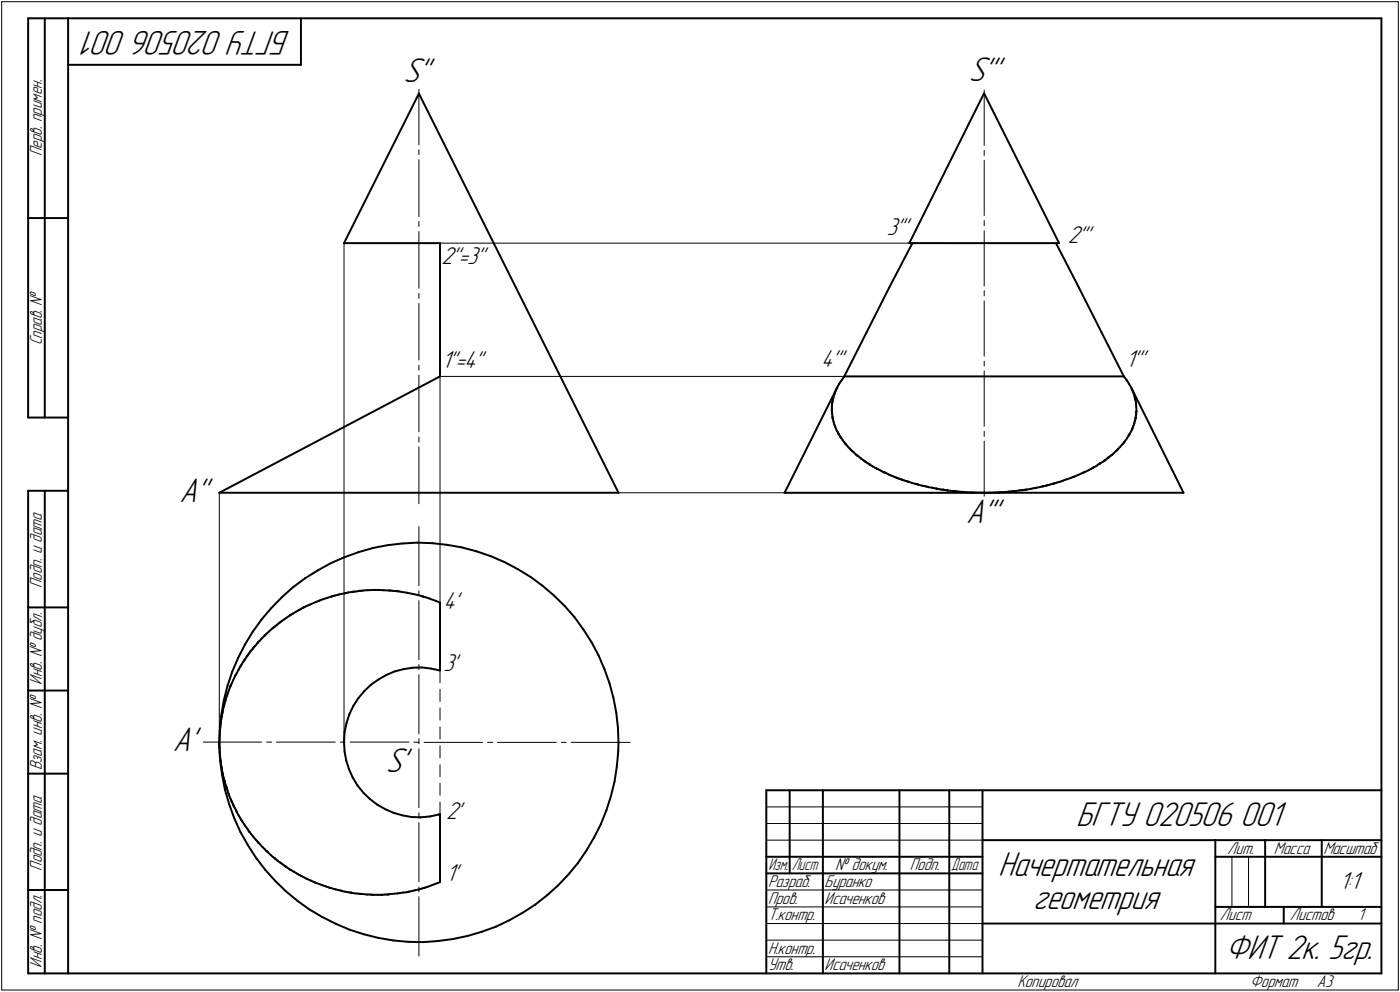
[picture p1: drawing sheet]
<svg xmlns="http://www.w3.org/2000/svg" width="421mm" height="298mm" viewBox="0 0 421 298" stroke-linecap="round" stroke-linejoin="round" font-family="sans-serif">
<defs><g id="words">
<g font-size="10.9">
<text x="38.1" y="9.3" transform="rotate(-180 38.1 9.3)">001</text>
<text x="87.3" y="9.3" transform="rotate(-180 87.3 9.3)">БГТУ 020506</text>
<text x="121.4" y="24.6">S''</text>
<text x="291.4" y="24.4">S'''</text>
<text x="54" y="150.9">A''</text>
<text x="290.5" y="157.3">A'''</text>
<text x="52" y="225.8">A'</text>
<text x="116" y="231.9">S'</text>
<text x="323.7" y="248.2">БГТУ 020506</text>
<text x="372.9" y="248.2">001</text>
<text x="300.2" y="263.2">Начертательная</text>
<text x="310.7" y="273.2">геометрия</text>
<text x="368.6" y="288.2">ФИТ 2к. 5гр.</text>
</g>
<g font-size="7.8">
<text x="266.7" y="70.6">3'''</text>
<text x="321.2" y="73.1">2'''</text>
<text x="132.7" y="79.3">2''=3''</text>
<text x="132.9" y="110.6">1''=4''</text>
<text x="247" y="110.4">4'''</text>
<text x="338.6" y="110.4">1'''</text>
<text x="133.3" y="183">4'</text>
<text x="133.3" y="201.7">3'</text>
<text x="134.2" y="246.2">2'</text>
<text x="134.2" y="264.8">1'</text>
<text x="402.9" y="267.3">1:1</text>
</g>
<g font-size="5.4">
<text x="12.6" y="46.9" transform="rotate(-90 12.6 46.9)">Перв. примен.</text>
<text x="12.6" y="103.8" transform="rotate(-90 12.6 103.8)">Справ. №</text>
<text x="12.6" y="176.7" transform="rotate(-90 12.6 176.7)">Подп. и дата</text>
<text x="12.6" y="205.8" transform="rotate(-90 12.6 205.8)">Инв. № дубл.</text>
<text x="12.6" y="231.5" transform="rotate(-90 12.6 231.5)">Взам. инв. №</text>
<text x="369.1" y="256.6">Лит.</text>
<text x="383.1" y="256.6">Масса</text>
<text x="398" y="256.6">Масштаб</text>
<text x="12.6" y="261.7" transform="rotate(-90 12.6 261.7)">Подп. и дата</text>
<text x="251.2" y="261.6">№ докум.</text>
<text x="273.6" y="261.6">Подп.</text>
<text x="231" y="266.6">Разраб.</text>
<text x="248" y="266.6">Буранко</text>
<text x="231" y="271.6">Пров.</text>
<text x="248" y="271.6">Исаченков</text>
<text x="231" y="276.6">Т.контр.</text>
<text x="366.9" y="276.6">Лист</text>
<text x="388" y="276.6">Листов</text>
<text x="408.4" y="276.6">1</text>
<text x="231" y="286.6">Н.контр.</text>
<text x="12.6" y="290.8" transform="rotate(-90 12.6 290.8)">Инв. № подл.</text>
<text x="231" y="291.6">Утв.</text>
<text x="248" y="291.6">Исаченков</text>
<text x="306" y="296.6">Копировал</text>
<text x="376" y="296.6">Формат</text>
<text x="396" y="296.6">A3</text>
</g>
<g font-size="5.3">
<text x="231.1" y="261.6">Изм.</text>
<text x="238.1" y="261.6">Лист</text>
<text x="286.1" y="261.6">Дата</text>
</g>
</g></defs>
<g fill="none" stroke="#000" stroke-width=".3">
<path d="M.5 .5v297zM.5 .5h420zM420.5 .5v297zM126 26.4v17.1zM296 27.1v16.6zM126 45v1.5zM126 48v17.1zM296 48.2v16.6zM296 45.2v1.5zM103.5 73.1v150zM126 66.5v1.6zM126 69.6v17z"/>
<path d="M132.3 73.1h152.4zM296 69.3v16.6zM296 66.3v1.5zM126 88.1v1.6zM126 91.2v17zM296 90.4v16.6zM296 87.4v1.5zM126 109.7v1.6zM126 112.8v17zM132.3 113.1v68zM132.3 113.1h121.6zM296 111.5v16.6z"/>
<path d="M296 108.5v1.5zM126 131.3v1.5zM126 134.3v17.1zM296 132.6v16.6zM296 129.6v1.5zM66 148.1v75.6zM126 158.2v17.8zM186 148.1h112.2zM126 177.5v1.5zM126 199.7v1.6zM126 180.5v17.8zM126 202.8v17.8z"/>
<path d="M132.3 201.5v3.6zM132.3 207.2v3.6zM132.3 212.8v3.6zM132.3 218.4v3.7zM61 223h17.7zM80.2 223h1.5zM83.1 223h17.7zM102.4 223h1.4zM105.3 223h17.7zM124.5 223l1.5 .1zM126 225v17.7zM126 222v1.5z"/>
<path d="M127.5 223.1h17.6zM132.3 224.1v3.7zM132.3 229.8v3.6zM132.3 235.4v3.6zM146.6 223.1h1.6zM149.6 223.1h17.7zM168.8 223.1h1.5zM171.8 223.1h17.7zM126 247.2v17.8zM126 244.3v1.5zM132.3 241v3.7zM230.5 247.5h65z"/>
<path d="M230.5 252.5h65zM230.5 242.5h65zM370.5 257.5v15zM375.5 257.5v15zM126 269.5v17.8zM126 266.5v1.6zM230.5 267.5h65zM230.5 272.5h65zM230.5 277.5h65zM.5 297.5h420zM230.5 282.5h65zM230.5 287.5h65z"/>
</g>
<g fill="none" stroke="#000" stroke-width=".59">
<path d="M8.5 5.5v120zM8.5 5.5h12zM13.5 5.5v120zM20.5 5.5v287zM20.5 5.5h395zM20.5 19.5h70zM90.5 5.5v14zM415.5 5.5v287zM126 28.1l-22.5 45zM126 28.1l60 120zM295.9 28.1l-22.4 45zM295.9 28.1h.1"/>
<path d="M296 28.1l22.5 45zM8.5 65.5h12zM103.5 73.1h28.8zM132.3 73.1v40zM273.5 73.1h22.5zM274.4 73.1l-6.9 13.3zM296 73.1h22.5zM317.6 73.1l6.8 13.3zM260.7 99.7l-6.8 13.4zM267.5 86.4l-6.8 13.3zM324.4 86.4l6.8 13.3zM331.2 99.7l6.8 13.4z"/>
<path d="M250.5 120.1h.1M250.5 120h.1M250.5 119.9h.1M250.6 119.6l-.1 .2zM250.7 119.2l-.1 .4zM251 118.4l-.3 .8zM251.5 116.9l-.5 1.5zM251.8 116.4l-15.8 31.7zM251.8 116.4l-.3 .5zM252.4 115.3l-.6 1.1zM253.2 114.2l-.8 1.1zM253.9 113.1h84.1z"/>
<path d="M253.9 113.1l-.7 1.1zM338 113.1l.8 1.1zM338.8 114.2l.7 1.1zM339.5 115.3l.7 1.1zM340.2 116.4l15.7 31.7zM340.2 116.4l.8 2.1zM341 118.5l.4 1.5zM341.4 120h.1M341.5 120v.1zM8.5 125.5h12zM250.2 123.5l.1 .9zM250.2 123.5h.1"/>
<path d="M250.2 123.3v.1zM250.2 122.9v.4zM250.2 122.1v.8zM250.3 124.4l.1 .7zM250.3 121.2l-.1 .9zM250.3 121.2h.1M250.4 125.5v.1zM250.4 125.1v.4zM250.4 120.9l-.1 .2zM250.4 120.6v.3zM250.4 125.8l.3 .9zM250.4 125.8h.1"/>
<path d="M250.4 125.7h.1M250.5 120.1l-.1 .5zM250.7 126.7l.2 .8zM250.9 127.5l.1 .3zM251 127.8l.1 .3zM251.2 128.3h.1M251.1 128.2h.1M251.2 128.3l.4 1.1zM251.6 129.4l.4 .5zM252 129.9l.1 .3zM252.1 130.3h.1M252.2 130.4h.1"/>
<path d="M252.2 130.5l.4 .5zM252.2 130.5h.1M252.6 131l.1 .3zM252.8 131.4h.1M252.9 131.5h.1M252.8 131.5h.1M252.9 131.5l.5 .7zM253.4 132.2l.5 .7zM253.9 132.9l.3 .4zM254.2 133.3l.1 .1zM254.4 133.5h.1M254.3 133.5h.1"/>
<path d="M254.4 133.5l.8 1zM255.2 134.5l.5 .5zM255.7 135l.2 .2zM255.9 135.2l.2 .2zM256.2 135.5h.1M256.2 135.5l.5 .4zM256.7 135.9l.6 .6zM257.3 136.5l.3 .2zM257.6 136.7l.1 .1zM257.8 136.9h.1M257.9 136.9h.1M257.9 136.9l1 .9z"/>
<path d="M258.9 137.8l.7 .5zM259.6 138.3l.2 .1zM259.8 138.4l.2 .2zM260.1 138.6h.1M260.2 138.7h.1M260.2 138.7l.3 .2zM260.5 138.9l.6 .4zM261.1 139.3l.4 .2zM261.5 139.5l.1 .1zM261.7 139.6h.1M261.7 139.7l.9 .5zM261.7 139.7h.1"/>
<path d="M329.9 140l.5-.5zM330.4 139.5l.3-.1zM330.9 139.3h.1M330.8 139.3h.1M331 139.2l.6-.3zM331 139.2h.1M331.6 138.9l.3-.3zM331.9 138.6l.2-.2zM332.3 138.3h.1M332.2 138.3h.1M332.3 138.3l.4-.2zM332.7 138.1l.3-.3z"/>
<path d="M333 137.8l.2-.1zM333.3 137.6h.1M333.2 137.6h.1M333.3 137.5l.2-.1zM333.3 137.5h.1M333.5 137.4l.5-.4zM334.2 136.8l.1-.1zM334.2 136.8l-.2 .2zM334.4 136.7l.5-.4zM334.4 136.7h.1M334.9 136.3l.6-.7zM335.5 135.6l.4-.2z"/>
<path d="M336 135.2l-.1 .2zM336.1 135l.8-.7zM336.1 135h.1M336.1 135.1h.1M337.6 133.5l-.7 .8zM337.9 133.2l-.3 .3zM338.2 132.8h.1M338.1 132.8h.1M338.1 132.9l-.2 .3zM338.9 131.7l-.7 1.1zM339.3 131.1l-.4 .6zM339.6 130.7l-.3 .4z"/>
<path d="M339.7 130.5h.1M339.7 130.6l-.1 .1zM339.8 130.4h.1M340.2 129.6l-.4 .8zM340.4 129.1l-.2 .5zM340.5 128.9l-.1 .2zM340.6 128.6h.1M340.6 128.7l-.1 .2zM340.8 128.1l-.2 .5zM341 127.6l-.2 .5zM341.1 127.1h.1M341.1 127.2h.1"/>
<path d="M341.1 127.3h.1M341.1 127.3l-.1 .3zM341.3 126.6l-.2 .5zM341.5 120.1v.3zM341.5 126l-.2 .6zM341.5 120.4l.1 .6zM341.5 125.4h.1M341.5 125.5h.1M341.5 125.6v.1zM341.5 125.7v.3zM341.6 121l.1 1.2zM341.7 122.2l.1 1.4z"/>
<path d="M341.7 123.7h.1M341.7 123.8v.2zM341.7 124v.5zM341.7 124.5l-.2 .9zM341.8 123.6h.1M8.5 147.5v145zM8.5 147.5h12zM13.5 147.5v145zM66 148.1h120zM66 148.1l66.3-35zM236 148.1h60zM262.6 140.2l.7 .4z"/>
<path d="M263.3 140.6l.4 .2zM263.7 140.8l.1 .1zM263.9 141h.1M264 141h.1M264 141l.8 .4zM264.8 141.4l.6 .3zM265.4 141.7l.4 .2zM265.8 141.9l.1 .1zM266 142h.1M266.1 142h.1M266.1 142l.5 .2zM266.6 142.2l.6 .4z"/>
<path d="M267.2 142.6l.3 .1zM267.5 142.7h.2zM267.8 142.8h.1M267.8 142.8l1.1 .5zM268.9 143.3l.6 .2zM269.5 143.5l.2 .1zM269.7 143.6l.2 .1zM270 143.7h.1M270 143.7l.3 .1zM270.3 143.8l.5 .2zM270.8 144l.4 .1zM271.3 144.2h.1"/>
<path d="M271.4 144.2h.1M271.4 144.2l.5 .2zM271.9 144.4l.7 .2zM272.6 144.6l.4 .1zM273 144.7l.1 .1zM273.2 144.8h.1M273.3 144.8h.1M273.3 144.8l.9 .3zM274.2 145.1l1 .3zM275.2 145.4l.4 .1zM275.6 145.5h.2zM275.8 145.5h.2z"/>
<path d="M276 145.6l1.4 .4zM276 145.6h.1M277.4 146l.9 .1zM278.3 146.1l.4 .1zM278.7 146.2l.3 .1zM279.1 146.3h.1M279.1 146.4h.1M279.1 146.4l1.2 .2zM280.3 146.6l.8 .1zM281.1 146.7l.4 .1zM281.5 146.8h.2zM281.8 146.9h.1"/>
<path d="M281.9 146.9h.1M281.9 146.9l.9 .2zM282.8 147.1l.5 .1zM283.3 147.2h.2zM283.5 147.2h.2zM283.8 147.2h.1M283.8 147.2h.2zM284 147.2l.5 .1zM284.5 147.3h.3zM284.8 147.3h.2zM285.1 147.4h.1M285 147.4h.1"/>
<path d="M285.1 147.4l.7 .1zM285.8 147.5l.8 .1zM286.6 147.6h.3zM286.9 147.6l.2 .1zM287.2 147.7h.1M287.3 147.7h.1M287.3 147.7h.4zM287.7 147.7h.8zM288.5 147.7l.5 .1zM289 147.8h.2zM289.3 147.8h.1M289.4 147.8h.1"/>
<path d="M289.4 147.8l1.2 .1zM290.6 147.9l1.1 .1zM291.7 148h.5zM292.2 148h.2zM292.4 148h.2zM292.6 148l3.4 .1zM296 148.1h59.9zM296.1 148.1h.1M296.1 148.1h.8zM296.9 148.1h.4zM297.3 148.1h.2zM297.6 148.1h.1"/>
<path d="M297.7 148.1h.1M297.7 148.1l1.4-.1zM299.1 148h1zM300.1 148h.4zM300.5 148h.2zM300.9 147.9h.1M300.8 147.9h.1M300.9 147.9h1zM301.9 147.9l.6-.1zM302.5 147.8h.4zM302.9 147.8h.1zM303.1 147.8h.1"/>
<path d="M303.2 147.7h.2zM303.2 147.7h.1M303.4 147.7h.8zM304.2 147.7h.3zM304.5 147.7h.2zM304.8 147.7h.1M304.9 147.7h.1M304.9 147.7l.3-.1zM305.2 147.6l1.3-.2zM306.5 147.4l.6-.1zM307.1 147.3h.3zM307.4 147.3h.2z"/>
<path d="M307.7 147.2h.3zM307.7 147.2h.1M308 147.2h.4zM308.4 147.2h.1zM308.6 147.2h.1M308.7 147.2h.1M308.7 147.2l1.3-.3zM310 146.9l.9-.2zM310.9 146.7l.4-.1zM311.3 146.6h.3zM311.7 146.6l1.1-.2zM311.7 146.6h.1"/>
<path d="M312.8 146.4l.6-.2zM313.4 146.2l.2-.1zM313.6 146.1h.2zM313.9 146.1h.1M313.9 146.1l.1-.1zM314 146h.6zM314.6 146l.3-.1zM314.9 145.9l.1-.1zM315.1 145.8h.1M315.1 145.8l.5-.1zM315.6 145.7l.7-.2zM316.3 145.5l.4-.1z"/>
<path d="M316.7 145.4l.2-.1zM317 145.3h.1M317.1 145.3h.1M317.1 145.3l.7-.3zM317.8 145l1-.2zM318.8 144.8l.5-.2zM319.3 144.6l.2-.1zM319.5 144.5l.2-.1zM319.7 144.4l1.2-.4zM320.9 144l1.1-.3zM322 143.7l.5-.3zM322.5 143.4l.3-.1z"/>
<path d="M322.9 143.3h.1M323 143.3l1.2-.6zM323 143.3h.1M324.2 142.7l1-.4zM325.2 142.3l.5-.2zM325.7 142.1l.3-.1zM326.1 141.9h.1M326.1 141.9l1.3-.6zM327.4 141.3l.8-.4zM328.2 140.9l.4-.3zM328.6 140.6l.2-.1zM328.9 140.5h.1"/>
<path d="M328.8 140.5h.1M328.9 140.5l1-.5zM84.7 179.6l3.4-3.1zM84.7 179.6l-3.2 3.2zM88.1 176.5l3.6-2.7zM91.7 173.8l3.8-2.4zM95.5 171.4l4-2.2zM98.5 179.7l1-.4zM99.5 169.2l4-1.7zM99.5 179.3h.1M99.6 179.3l.1-.1zM99.7 179.2h.3z"/>
<path d="M100 179.2l.7-.2zM100.7 179l1.2-.4zM101.9 178.6l1.7-.3zM103.5 167.5l4.3-1.6zM103.6 178.3h.1M103.7 178.3l.2-.1zM103.9 178.2h.2zM104.1 178.2l.5-.1zM104.6 178.1l1.1-.2zM105.7 177.9h.2zM105.9 177.9h.1M106 177.9h.1"/>
<path d="M106.1 177.9l.2-.1zM106.3 177.8h.3zM106.6 177.8l.8-.1zM107.4 177.7l.8-.2zM107.8 165.9l4.4-1.2zM108.2 177.5h.1M108.3 177.5h.2zM108.5 177.5h.2zM108.7 177.5h.5zM109.2 177.5l1.1-.1zM110.3 177.4l2.1-.1zM112.2 164.7l4.4-.9z"/>
<path d="M112.4 177.3h.2zM112.6 177.3h.2zM112.8 177.3h.3zM113.1 177.3h.8zM113.9 177.3l1.5 .1zM115.4 177.4l1.6 .1zM116.6 163.8l4.5-.5zM117 177.5h.2zM117.2 177.5h.2zM117.4 177.5h.6zM118 177.5l1.1 .1zM119.1 177.6h.2z"/>
<path d="M119.3 177.6h.1M119.4 177.6l.2 .1zM119.6 177.7h.4zM120 177.7l.8 .2zM120.8 177.9l1.6 .2zM121.1 163.3l4.5-.2zM122.4 178.1l3.3 .7zM125.6 163.1l4.4 .1zM125.7 178.8l1.4 .4zM127.1 179.2h.1M127.2 179.2l.2 .1zM127.4 179.3l.6 .2z"/>
<path d="M128 179.5l1 .3zM129 179.8l2.1 .8zM130 163.2l4.5 .5zM134.5 163.7l4.4 .8zM138.9 164.5l4.4 1.2zM143.3 165.7l4.3 1.4zM147.6 167.1l4.1 1.8zM151.7 168.9l4 2.1zM155.7 171l3.9 2.4zM159.6 173.4l3.6 2.6zM163.2 176l3.4 3zM166.6 179l3.2 3.1z"/>
<path d="M8.5 182.5h12zM71.6 197.7l-1.8 4.1zM72.6 199.7l-.2 .4zM73.1 199l-.5 .7zM73.4 198.5l-.3 .5zM73.4 198.5h.1M73.6 198.3l-.1 .2zM73.7 193.7l-2.1 4zM73.7 198l-.1 .3zM74.1 197.5l-.4 .5zM74.3 197.2l-.2 .3zM74.3 197.2h.1"/>
<path d="M74.3 197.1h.1M74.6 196.8l-.2 .2zM74.8 196.4l-.2 .4zM75.1 196.1l-.3 .3zM75.1 196.1h.1M75.2 196h.1M75.2 195.9l.2-.2zM75.6 195.4l-.2 .3zM75.6 195.4l.4-.4zM76 189.8l-2.3 3.9zM76 195h.1M76 194.9l.2-.2z"/>
<path d="M76.4 194.5l-.2 .2zM76.4 194.5l.4-.4zM77.5 193.2l-.7 .9zM77.5 193.2h.1M77.6 193.1h.1M77.7 192.9l-.1 .1zM77.7 192.9l.4-.3zM78.7 186.2l-2.7 3.6zM78.7 191.9l-.6 .7zM78.7 191.9l.8-.8zM79.5 191.1h.1M79.6 191h.1"/>
<path d="M79.7 190.9l.1-.1zM79.8 190.8l.4-.4zM80.2 190.4l.7-.7zM80.9 189.7l1.1-.9zM81.5 182.8l-2.8 3.4zM82 188.8l.1-.1zM82.1 188.7l.2-.1zM82.3 188.6l.3-.3zM82.6 188.3l.8-.6zM83.4 187.7l.4-.4zM83.8 187.3h.1M83.9 187.3h.1"/>
<path d="M84 187.2l.2-.2zM84.2 187l.5-.3zM84.7 186.7l.8-.6zM85.5 186.1l1.6-1.1zM87.1 185h.1M87.2 184.9h.1M87.3 184.8l.2-.1zM87.5 184.7l.6-.3zM88.1 184.4l1-.6zM89.1 183.8l.7-.4zM89.8 183.4h.1M89.9 183.3h.1"/>
<path d="M90 183.3l.2-.1zM90.2 183.2l.3-.2zM90.5 183l.7-.4zM91.2 182.6h.1M91.3 182.5h.1M91.4 182.5h.1zM91.5 182.5l.2-.1zM91.7 182.4l.5-.3zM92.2 182.1l1-.4zM93.2 181.7l2-.9zM95.2 180.8l.6-.2zM95.8 180.6h.1"/>
<path d="M95.9 180.5h.2zM96.1 180.5l.3-.2zM96.4 180.3l.7-.2zM97.1 180.1l1.4-.4zM131.1 180.6l1.2 .5zM132.3 181.1v20.4zM169.8 182.1l3 3.4zM172.8 185.5l2.6 3.6zM175.4 189.1l2.5 3.9zM177.9 193l2.1 3.9zM180 196.9l1.8 4.2zM8.5 207.5h12z"/>
<path d="M66.1 219.5l-.1 4.4zM66.1 219.8l-.1 3.3zM66.1 219.8h.1M66.1 219.7h.1M66.1 219.4v.2zM66.2 218.9l-.1 .5zM66.3 218.1l-.1 .8zM66.3 217.6v.5zM66.3 217.4v.2zM66.4 217.3l-.1 .1zM66.4 216.9v.4zM66.5 215l-.4 4.5z"/>
<path d="M66.5 216.2l-.1 .7zM66.6 215.5l-.1 .7zM66.6 215.5h.1M66.7 215.2l-.1 .2zM66.7 215v.2zM66.8 214.5l-.1 .5zM66.8 214.5h.1M66.8 214.4h.1M66.9 214.4h.1M66.9 214.1v.2zM67 213.9l-.1 .2zM67.1 213.4l-.1 .5z"/>
<path d="M67.3 210.5l-.8 4.5zM67.3 212.3l-.2 1.1zM67.3 212.3h.1M67.3 212.2h.1M67.4 211.9v.2zM67.5 211.7l-.1 .2zM67.6 211.1l-.1 .6zM67.6 210.9v.2zM67.6 210.9h.1M67.7 210.8h.1M67.8 210.5l-.1 .2zM68 209.9l-.2 .6z"/>
<path d="M68.3 209l-.3 .9zM68.3 209h.1M68.4 206.2l-1.1 4.3zM68.4 208.6l-.1 .3zM68.5 208.3l-.1 .3zM68.8 207.5l-.3 .8zM69.3 206.2l-.5 1.3zM69.3 206.2h.1M69.3 206.1v.1zM69.4 205.9l-.1 .2zM69.7 205.4l-.3 .5zM69.8 201.8l-1.4 4.4z"/>
<path d="M70.1 204.5l-.4 .9zM70.7 203.2l-.6 1.3zM70.7 203.2h.1M70.8 202.9l-.1 .2zM70.8 202.9l.2-.1zM71.2 202.3l-.2 .5zM71.7 201.3l-.5 1zM72.2 200.4l-.5 .9zM72.2 200.4h.1M72.4 200.1l-.1 .2zM103.6 220l-.1 2.8zM104.2 217.3l-.6 2.7z"/>
<path d="M105.1 214.6l-.9 2.7zM106.3 212.2l-1.2 2.4zM107.8 209.8l-1.5 2.4zM109.6 207.7l1.9-1.9zM109.6 207.7l-1.8 2.1zM111.5 205.8l2.3-1.6zM113.8 204.2l2.4-1.3zM116.2 202.9l2.5-1.1zM118.7 201.8l2.7-.7zM121.4 201.1l2.7-.4zM124.1 200.7l2.7-.1zM126.8 200.6l2.8 .3z"/>
<path d="M129.6 200.9l2.7 .6zM181.8 201.1l1.5 4.2zM183.3 205.3l1.2 4.4zM184.5 209.7l.8 4.4zM185.3 214.1l.5 4.5zM185.8 218.6l.2 4.5zM8.5 232.5h12zM66 223.9l.2 4.5zM66 224.5v.1zM66 224.1v.4zM66 223.4v.7zM66 223.1v.3z"/>
<path d="M66 226.1l.1 .6zM66 224.8v1.3zM66 224.6v.2zM66.2 227.3h.1M66.1 227.1v.1zM66.1 226.7v.4zM66.2 228.4l.6 4.5zM66.2 227.5l.1 .7zM66.2 227.3v.2zM66.4 228.8h.1M66.3 228.5v.2zM66.3 228.2v.3z"/>
<path d="M66.4 228.8l.1 1zM66.5 229.8l.1 .7zM66.6 230.8l.1 .2zM66.6 230.5v.3zM66.7 231.1l.1 .6zM66.7 231.1h.1M66.8 232.9l.8 4.4zM66.8 231.7l.2 .6zM67 232.3l.1 .4zM67.1 232.9l.1 .7zM67.1 232.9h.1M67.1 232.7v.1z"/>
<path d="M67.2 233.6l.2 .6zM67.4 234.2l.1 .3zM67.5 234.5l.1 .2zM67.6 234.8l.1 .7zM67.6 234.8h.1M67.6 237.3l1.3 4.3zM67.7 235.5l.3 .6zM68 236.1l.1 .4zM68.2 236.7h.1M68.1 236.5v.1zM68.2 236.8l.2 .7zM68.2 236.8h.1"/>
<path d="M68.4 237.5l.2 .7zM68.6 238.2l.1 .3zM68.7 238.5l.1 .2zM68.8 238.8l.5 1.1zM68.8 238.8h.1M69.3 239.9l.2 .6zM103.5 222.8v.3zM103.5 223.1l.1 2.8zM103.6 225.9l.5 2.7zM104.1 228.6l.9 2.6zM105 231.2l1.1 2.5zM106.1 233.7l1.4 2.4z"/>
<path d="M107.5 236.1l1.8 2.2zM109.3 238.3l2 1.8zM183.7 239.3l-1.3 4.2zM184.8 234.9l-1.1 4.4zM185.5 230.4l-.7 4.5zM185.9 225.9l-.4 4.5zM186 223.1l-.1 2.8zM230.5 237.5h185zM230.5 237.5v55zM237.5 237.5v25zM247.5 237.5v55zM270.5 237.5v55z"/>
<path d="M285.5 237.5v55zM295.5 237.5v55zM68.9 241.6l1.5 4.3zM69.5 240.5l.1 .2zM69.6 240.7l.1 .2zM69.8 241h.1M69.8 241v.2zM69.8 241.2l.3 .5zM70.1 241.7l.1 .3zM70.2 242l.1 .1zM70.3 242.2l.2 .5zM70.3 242.2h.1"/>
<path d="M70.4 245.9l1.9 4.1zM70.5 242.7l.5 .7zM71 243.4l.1 .4zM71.1 243.8l.1 .2zM71.3 244.1h.1M71.3 244.2l.4 .7zM71.3 244.2h.1M71.7 244.9l.6 1.1zM72.3 250l2.2 3.9zM72.3 246l.3 .5zM72.6 246.5l.1 .1zM72.7 246.6l.1 .2z"/>
<path d="M72.9 246.9h.1M72.9 246.9l.8 1.2zM73.7 248.1l.7 1zM74.4 249.1l.4 .6zM74.5 253.9l2.5 3.8zM74.8 249.7l.1 .2zM74.9 249.9l.2 .1zM75.1 250.1l1 1.3zM75.1 250.1h.1M76.1 251.4l.9 1zM77 257.7l2.7 3.6zM77 252.4l.4 .4z"/>
<path d="M77.4 252.8l.2 .3zM77.6 253.1v.1zM77.7 253.2h.1M77.7 253.2l1.2 1.3zM78.9 254.5l.8 .8zM79.7 255.3l.4 .4zM80.1 255.7l.2 .2zM80.4 255.9h.1M80.4 256l1 1zM80.4 256h.1M81.4 257l.7 .6zM82.1 257.6l.4 .2z"/>
<path d="M82.5 257.8l.1 .2zM82.7 258h.1M82.8 258.1h.1M82.8 258.1l.7 .6zM83.5 258.7l.6 .4zM84.1 259.1l.2 .1zM84.4 259.3h.1M84.5 259.4h.1M84.6 259.4h.1M84.6 259.4l.4 .4zM85 259.8l.5 .3zM111.3 240.1l2.2 1.7z"/>
<path d="M113.5 241.8l2.3 1.4zM115.8 243.2l2.6 1.1zM118.4 244.3l2.6 .7zM121 245l2.8 .5zM123.8 245.5l2.7 .1zM126.5 245.6l2.8-.2zM129.3 245.4l2.7-.6zM132 244.8l.3-.1zM132.3 244.7v20.4zM173.8 259.3l-2.9 3.5zM176.4 255.6l-2.6 3.7zM178.6 251.7l-2.2 3.9z"/>
<path d="M180.7 247.7l-2.1 4zM182.4 243.5l-1.7 4.2zM230.5 257.5h65zM295.5 252.5h120zM365.5 252.5v40zM365.5 257.5h15zM380.5 252.5v20zM380.5 257.5h35zM397.5 252.5v20zM8.5 267.5h12zM79.7 261.3l3 3.4zM82.7 264.7l3.2 3.1z"/>
<path d="M85.5 260.1l.3 .2zM85.8 260.3l.1 .1zM85.9 267.8l3.5 2.9zM86 260.4h.1M86 260.4l.2 .2zM86.2 260.6l.8 .5zM87 261.1l.3 .3zM87.3 261.4l.2 .1zM87.6 261.5h.1M87.6 261.5l.8 .5zM88.4 262l1.1 .6zM89.4 270.7l3.6 2.6z"/>
<path d="M89.5 262.6l.6 .4zM90.1 263l.3 .1zM90.4 263.1l.2 .1zM90.6 263.2l1.6 .9zM92.2 264.1l1.4 .6zM93 273.3l3.9 2.3zM93.6 264.7l.7 .3zM94.3 265l.4 .2zM94.7 265.2l.1 .1zM94.9 265.3h.1M94.9 265.3l2 .7zM96.9 275.6l4.1 2z"/>
<path d="M96.9 266l1.3 .4zM98.2 266.4l.7 .3zM98.9 266.7l.3 .1zM99.2 266.8l.2 .1zM99.5 266.9h.1M99.5 266.9l1.5 .4zM101 277.6l4.2 1.8zM101 267.3l1 .2zM102 267.5l.5 .1zM102.5 267.6l.3 .1zM102.9 267.7h.1M103 267.8h.1"/>
<path d="M103 267.8l.9 .2zM103.9 268l.9 .1zM104.8 268.1l.5 .1zM105.2 279.4l4.2 1.4zM105.3 268.2h.3zM105.7 268.3h.1M105.7 268.3l1.1 .2zM106.8 268.5l1.1 .1zM107.9 268.6h.6zM108.5 268.6h.2zM108.8 268.6h.1M108.9 268.6h.1"/>
<path d="M108.9 268.6l1.5 .2zM110.4 268.8h1zM111.4 268.8l.5 .1zM111.9 268.9h.3zM112.2 268.9h.2zM112.4 268.9h1.2zM113.6 268.9h.8zM114.4 268.9h.3zM114.7 268.9h.2zM115 268.9h.1M115.1 268.9h.1M115.1 268.9l.6-.1z"/>
<path d="M115.7 268.8h.7zM116.4 268.8h.3zM116.7 268.8h.1zM116.9 268.7l2.6-.2zM116.9 268.7h.1M119.5 268.5l1.8-.3zM121.3 268.2l1-.1zM122.3 268.1h.4zM122.7 268.1l.2-.1zM122.9 268h.1zM123 268l1.8-.5zM124.8 267.5l1.5-.3z"/>
<path d="M126.3 267.2l.8-.2zM127.1 267l.3-.1zM127.4 266.9l.2-.1zM127.6 266.8h.2zM127.8 266.8l.7-.3zM128.5 266.5l3.8-1.4zM144.9 280l4.3-1.5zM149.2 278.5l4-2zM153.2 276.5l3.9-2.2zM157.1 274.3l3.9-2.4zM161 271.9l3.5-2.8zM164.5 269.1l3.3-3z"/>
<path d="M170.9 262.8l-3.1 3.3zM230.5 262.5h65zM295.5 277.5h70zM365.5 277.5h50zM365.5 272.5h50zM386.1 272.5v5zM8.5 292.5h12zM20.5 292.5h395zM109.4 280.8l4.4 1.1zM113.8 281.9l4.5 .7zM118.3 282.6l4.5 .4zM122.8 283l4.5 .1z"/>
<path d="M127.3 283.1l4.4-.3zM131.7 282.8l4.5-.6zM136.2 282.2l4.4-.9zM140.6 281.3l4.3-1.3z"/>
</g>
<g fill="#fff" stroke="#fff" stroke-width=".3">
<path d="M290.6 149.4h11.9zM290.6 149.5h11.9zM290.6 149.6h11.9zM290.6 149.7h11.9zM290.6 149.8h11.9zM290.6 149.9h11.9zM290.6 149.9h11.9zM290.6 150h11.9zM290.6 150.1h11.9zM290.6 150.2h11.9zM290.6 150.3h11.9zM290.6 150.4h11.9zM290.6 150.5h11.9zM290.6 150.5h11.9zM290.6 150.6h11.9zM290.6 150.7h11.9zM290.6 150.8h11.9zM290.6 150.9h11.9zM290.6 151h11.9zM290.6 151h11.9zM290.6 151.1h11.9zM290.6 151.2h11.9zM290.6 151.3h11.9zM290.6 151.4h11.9zM290.6 151.5h11.9zM290.6 151.6h11.9zM290.6 151.6h11.9zM290.6 151.7h11.9zM290.6 151.8h11.9zM290.6 151.9h11.9zM290.6 152h11.9zM290.6 152.1h11.9zM290.6 152.1h11.9zM290.6 152.2h11.9zM290.6 152.3h11.9zM290.6 152.4h11.9zM290.6 152.5h11.9zM290.6 152.6h11.9zM290.6 152.7h11.9zM290.6 152.7h11.9zM290.6 152.8h11.9zM290.6 152.9h11.9zM290.6 153h11.9zM290.6 153.1h11.9zM290.6 153.2h11.9zM290.6 153.2h11.9zM290.6 153.3h11.9zM290.6 153.4h11.9zM290.6 153.5h11.9zM290.6 153.6h11.9zM290.6 153.7h11.9zM290.6 153.8h11.9zM290.6 153.8h11.9zM290.6 153.9h11.9zM290.6 154h11.9zM290.6 154.1h11.9zM290.6 154.2h11.9zM290.6 154.3h11.9zM290.6 154.3h11.9zM290.6 154.4h11.9zM290.6 154.5h11.9zM290.6 154.6h11.9zM290.6 154.7h11.9zM290.6 154.8h11.9zM290.6 154.9h11.9zM290.6 154.9h11.9zM290.6 155h11.9zM290.6 155.1h11.9zM290.6 155.2h11.9zM290.6 155.3h11.9zM290.6 155.4h11.9zM290.6 155.4h11.9zM290.6 155.5h11.9zM290.6 155.6h11.9zM290.6 155.7h11.9zM290.6 155.8h11.9zM290.6 155.9h11.9zM290.6 156h11.9zM290.6 156h11.9zM290.6 156.1h11.9zM290.6 156.2h11.9zM290.6 156.3h11.9zM290.6 156.4h11.9zM290.6 156.5h11.9zM290.6 156.5h11.9zM290.6 156.6h11.9zM290.6 156.7h11.9zM290.6 156.8h11.9zM290.6 156.9h11.9zM290.6 157h11.9zM290.6 157.1h11.9zM290.6 157.1h11.9zM290.6 157.2h11.9zM290.6 157.3h11.9zM290.6 157.4h11.9zM290.6 157.5h11.9zM290.6 157.6h11.9zM290.6 157.6h11.9zM290.6 157.7h11.9zM290.6 157.8h11.9zM290.6 157.9h11.9zM290.6 158h11.9zM290.6 158.1h11.9zM290.6 158.2h11.9zM290.6 158.2h11.9zM290.6 158.3h11.9zM290.6 158.4h11.9zM290.6 158.5h11.9zM290.6 158.6h11.9zM290.6 158.7h11.9zM290.6 158.7h11.9zM290.6 158.8h11.9zM290.6 158.9h11.9zM290.6 159h11.9zM290.6 159.1h11.9zM290.6 159.2h11.9zM290.6 159.3h11.9zM290.6 159.3h11.9z"/>
<path d="M291.4 16.5h11.5zM291.4 16.6h11.5zM291.4 16.7h11.5zM291.4 16.8h11.5zM291.4 16.8h11.5zM291.4 16.9h11.5zM291.4 17h11.5zM291.4 17.1h11.5zM291.4 17.2h11.5zM291.4 17.3h11.5zM291.4 17.4h11.5zM291.4 17.4h11.5zM291.4 17.5h11.5zM291.4 17.6h11.5zM291.4 17.7h11.5zM291.4 17.8h11.5zM291.4 17.9h11.5zM291.4 17.9h11.5zM291.4 18h11.5zM291.4 18.1h11.5zM291.4 18.2h11.5zM291.4 18.3h11.5zM291.4 18.4h11.5zM291.4 18.5h11.5zM291.4 18.5h11.5zM291.4 18.6h11.5zM291.4 18.7h11.5zM291.4 18.8h11.5zM291.4 18.9h11.5zM291.4 19h11.5zM291.4 19h11.5zM291.4 19.1h11.5zM291.4 19.2h11.5zM291.4 19.3h11.5zM291.4 19.4h11.5zM291.4 19.5h11.5zM291.4 19.6h11.5zM291.4 19.6h11.5zM291.4 19.7h11.5zM291.4 19.8h11.5zM291.4 19.9h11.5zM291.4 20h11.5zM291.4 20.1h11.5zM291.4 20.2h11.5zM291.4 20.2h11.5zM291.4 20.3h11.5zM291.4 20.4h11.5zM291.4 20.5h11.5zM291.4 20.6h11.5zM291.4 20.7h11.5zM291.4 20.7h11.5zM291.4 20.8h11.5zM291.4 20.9h11.5zM291.4 21h11.5zM291.4 21.1h11.5zM291.4 21.2h11.5zM291.4 21.3h11.5zM291.4 21.3h11.5zM291.4 21.4h11.5zM291.4 21.5h11.5zM291.4 21.6h11.5zM291.4 21.7h11.5zM291.4 21.8h11.5zM291.4 21.8h11.5zM291.4 21.9h11.5zM291.4 22h11.5zM291.4 22.1h11.5zM291.4 22.2h11.5zM291.4 22.3h11.5zM291.4 22.4h11.5zM291.4 22.4h11.5zM291.4 22.5h11.5zM291.4 22.6h11.5zM291.4 22.7h11.5zM291.4 22.8h11.5zM291.4 22.9h11.5zM291.4 22.9h11.5zM291.4 23h11.5zM291.4 23.1h11.5zM291.4 23.2h11.5zM291.4 23.3h11.5zM291.4 23.4h11.5zM291.4 23.5h11.5zM291.4 23.5h11.5zM291.4 23.6h11.5zM291.4 23.7h11.5zM291.4 23.8h11.5zM291.4 23.9h11.5zM291.4 24h11.5zM291.4 24h11.5zM291.4 24.1h11.5zM291.4 24.2h11.5zM291.4 24.3h11.5zM291.4 24.4h11.5zM291.4 24.5h11.5zM291.4 24.6h11.5zM291.4 24.6h11.5zM291.4 24.7h11.5zM291.4 24.8h11.5zM291.4 24.9h11.5zM291.4 25h11.5zM291.4 25.1h11.5zM291.4 25.1h11.5zM291.4 25.2h11.5zM291.4 25.3h11.5zM291.4 25.4h11.5zM291.4 25.5h11.5zM291.4 25.6h11.5zM291.4 25.7h11.5zM291.4 25.7h11.5zM291.4 25.8h11.5zM291.4 25.9h11.5zM291.4 26h11.5zM291.4 26.1h11.5zM291.4 26.2h11.5zM291.4 26.2h11.5zM291.4 26.3h11.5zM291.4 26.4h11.5z"/>
<path d="M121.4 16.7h9.9zM121.4 16.8h9.9zM121.4 16.8h9.9zM121.4 16.9h9.9zM121.4 17h9.9zM121.4 17.1h9.9zM121.4 17.2h9.9zM121.4 17.3h9.9zM121.4 17.4h9.9zM121.4 17.4h9.9zM121.4 17.5h9.9zM121.4 17.6h9.9zM121.4 17.7h9.9zM121.4 17.8h9.9zM121.4 17.9h9.9zM121.4 17.9h9.9zM121.4 18h9.9zM121.4 18.1h9.9zM121.4 18.2h9.9zM121.4 18.3h9.9zM121.4 18.4h9.9zM121.4 18.5h9.9zM121.4 18.5h9.9zM121.4 18.6h9.9zM121.4 18.7h9.9zM121.4 18.8h9.9zM121.4 18.9h9.9zM121.4 19h9.9zM121.4 19h9.9zM121.4 19.1h9.9zM121.4 19.2h9.9zM121.4 19.3h9.9zM121.4 19.4h9.9zM121.4 19.5h9.9zM121.4 19.6h9.9zM121.4 19.6h9.9zM121.4 19.7h9.9zM121.4 19.8h9.9zM121.4 19.9h9.9zM121.4 20h9.9zM121.4 20.1h9.9zM121.4 20.2h9.9zM121.4 20.2h9.9zM121.4 20.3h9.9zM121.4 20.4h9.9zM121.4 20.5h9.9zM121.4 20.6h9.9zM121.4 20.7h9.9zM121.4 20.7h9.9zM121.4 20.8h9.9zM121.4 20.9h9.9zM121.4 21h9.9zM121.4 21.1h9.9zM121.4 21.2h9.9zM121.4 21.3h9.9zM121.4 21.3h9.9zM121.4 21.4h9.9zM121.4 21.5h9.9zM121.4 21.6h9.9zM121.4 21.7h9.9zM121.4 21.8h9.9zM121.4 21.8h9.9zM121.4 21.9h9.9zM121.4 22h9.9zM121.4 22.1h9.9zM121.4 22.2h9.9zM121.4 22.3h9.9zM121.4 22.4h9.9zM121.4 22.4h9.9zM121.4 22.5h9.9zM121.4 22.6h9.9zM121.4 22.7h9.9zM121.4 22.8h9.9zM121.4 22.9h9.9zM121.4 22.9h9.9zM121.4 23h9.9zM121.4 23.1h9.9zM121.4 23.2h9.9zM121.4 23.3h9.9zM121.4 23.4h9.9zM121.4 23.5h9.9zM121.4 23.5h9.9zM121.4 23.6h9.9zM121.4 23.7h9.9zM121.4 23.8h9.9zM121.4 23.9h9.9zM121.4 24h9.9zM121.4 24h9.9zM121.4 24.1h9.9zM121.4 24.2h9.9zM121.4 24.3h9.9zM121.4 24.4h9.9zM121.4 24.5h9.9zM121.4 24.6h9.9zM121.4 24.6h9.9zM121.4 24.7h9.9zM121.4 24.8h9.9zM121.4 24.9h9.9zM121.4 25h9.9zM121.4 25.1h9.9zM121.4 25.1h9.9zM121.4 25.2h9.9zM121.4 25.3h9.9zM121.4 25.4h9.9zM121.4 25.5h9.9zM121.4 25.6h9.9zM121.4 25.7h9.9zM121.4 25.7h9.9zM121.4 25.8h9.9zM121.4 25.9h9.9zM121.4 26h9.9zM121.4 26.1h9.9zM121.4 26.2h9.9zM121.4 26.2h9.9zM121.4 26.3h9.9zM121.4 26.4h9.9zM121.4 26.5h9.9zM121.4 26.6h9.9z"/>
<path d="M116.1 224h8.4zM116.1 224.1h8.4zM116.1 224.2h8.4zM116.1 224.3h8.4zM116.1 224.4h8.4zM116.1 224.5h8.4zM116.1 224.5h8.4zM116.1 224.6h8.4zM116.1 224.7h8.4zM116.1 224.8h8.4zM116.1 224.9h8.4zM116.1 225h8.4zM116.1 225h8.4zM116.1 225.1h8.4zM116.1 225.2h8.4zM116.1 225.3h8.4zM116.1 225.4h8.4zM116.1 225.5h8.4zM116.1 225.6h8.4zM116.1 225.6h8.4zM116.1 225.7h8.4zM116.1 225.8h8.4zM116.1 225.9h8.4zM116.1 226h8.4zM116.1 226.1h8.4zM116.1 226.1h8.4zM116.1 226.2h8.4zM116.1 226.3h8.4zM116.1 226.4h8.4zM116.1 226.5h8.4zM116.1 226.6h8.4zM116.1 226.7h8.4zM116.1 226.7h8.4zM116.1 226.8h8.4zM116.1 226.9h8.4zM116.1 227h8.4zM116.1 227.1h8.4zM116.1 227.2h8.4zM116.1 227.2h8.4zM116.1 227.3h8.4zM116.1 227.4h8.4zM116.1 227.5h8.4zM116.1 227.6h8.4zM116.1 227.7h8.4zM116.1 227.8h8.4zM116.1 227.8h8.4zM116.1 227.9h8.4zM116.1 228h8.4zM116.1 228.1h8.4zM116.1 228.2h8.4zM116.1 228.3h8.4zM116.1 228.3h8.4zM116.1 228.4h8.4zM116.1 228.5h8.4zM116.1 228.6h8.4zM116.1 228.7h8.4zM116.1 228.8h8.4zM116.1 228.9h8.4zM116.1 228.9h8.4zM116.1 229h8.4zM116.1 229.1h8.4zM116.1 229.2h8.4zM116.1 229.3h8.4zM116.1 229.4h8.4zM116.1 229.4h8.4zM116.1 229.5h8.4zM116.1 229.6h8.4zM116.1 229.7h8.4zM116.1 229.8h8.4zM116.1 229.9h8.4zM116.1 230h8.4zM116.1 230h8.4zM116.1 230.1h8.4zM116.1 230.2h8.4zM116.1 230.3h8.4zM116.1 230.4h8.4zM116.1 230.5h8.4zM116.1 230.5h8.4zM116.1 230.6h8.4zM116.1 230.7h8.4zM116.1 230.8h8.4zM116.1 230.9h8.4zM116.1 231h8.4zM116.1 231.1h8.4zM116.1 231.1h8.4zM116.1 231.2h8.4zM116.1 231.3h8.4zM116.1 231.4h8.4zM116.1 231.5h8.4zM116.1 231.6h8.4zM116.1 231.6h8.4zM116.1 231.7h8.4zM116.1 231.8h8.4zM116.1 231.9h8.4zM116.1 232h8.4zM116.1 232.1h8.4zM116.1 232.2h8.4zM116.1 232.2h8.4zM116.1 232.3h8.4zM116.1 232.4h8.4zM116.1 232.5h8.4zM116.1 232.6h8.4zM116.1 232.7h8.4zM116.1 232.7h8.4zM116.1 232.8h8.4zM116.1 232.9h8.4zM116.1 233h8.4zM116.1 233.1h8.4zM116.1 233.2h8.4zM116.1 233.3h8.4zM116.1 233.3h8.4zM116.1 233.4h8.4zM116.1 233.5h8.4zM116.1 233.6h8.4zM116.1 233.7h8.4zM116.1 233.8h8.4zM116.1 233.8h8.4zM116.1 233.9h8.4z"/>
<path d="M53.9 143h10.6zM53.9 143.1h10.6zM53.9 143.2h10.6zM53.9 143.3h10.6zM53.9 143.3h10.6zM53.9 143.4h10.6zM53.9 143.5h10.6zM53.9 143.6h10.6zM53.9 143.7h10.6zM53.9 143.8h10.6zM53.9 143.8h10.6zM53.9 143.9h10.6zM53.9 144h10.6zM53.9 144.1h10.6zM53.9 144.2h10.6zM53.9 144.3h10.6zM53.9 144.4h10.6zM53.9 144.4h10.6zM53.9 144.5h10.6zM53.9 144.6h10.6zM53.9 144.7h10.6zM53.9 144.8h10.6zM53.9 144.9h10.6zM53.9 144.9h10.6zM53.9 145h10.6zM53.9 145.1h10.6zM53.9 145.2h10.6zM53.9 145.3h10.6zM53.9 145.4h10.6zM53.9 145.5h10.6zM53.9 145.5h10.6zM53.9 145.6h10.6zM53.9 145.7h10.6zM53.9 145.8h10.6zM53.9 145.9h10.6zM53.9 146h10.6zM53.9 146h10.6zM53.9 146.1h10.6zM53.9 146.2h10.6zM53.9 146.3h10.6zM53.9 146.4h10.6zM53.9 146.5h10.6zM53.9 146.6h10.6zM53.9 146.6h10.6zM53.9 146.7h10.6zM53.9 146.8h10.6zM53.9 146.9h10.6zM53.9 147h10.6zM53.9 147.1h10.6zM53.9 147.2h10.6zM53.9 147.2h10.6zM53.9 147.3h10.6zM53.9 147.4h10.6zM53.9 147.5h10.6zM53.9 147.6h10.6zM53.9 147.7h10.6zM53.9 147.7h10.6zM53.9 147.8h10.6zM53.9 147.9h10.6zM53.9 148h10.6zM53.9 148.1h10.6zM53.9 148.2h10.6zM53.9 148.3h10.6zM53.9 148.3h10.6zM53.9 148.4h10.6zM53.9 148.5h10.6zM53.9 148.6h10.6zM53.9 148.7h10.6zM53.9 148.8h10.6zM53.9 148.8h10.6zM53.9 148.9h10.6zM53.9 149h10.6zM53.9 149.1h10.6zM53.9 149.2h10.6zM53.9 149.3h10.6zM53.9 149.4h10.6zM53.9 149.4h10.6zM53.9 149.5h10.6zM53.9 149.6h10.6zM53.9 149.7h10.6zM53.9 149.8h10.6zM53.9 149.9h10.6zM53.9 149.9h10.6zM53.9 150h10.6zM53.9 150.1h10.6zM53.9 150.2h10.6zM53.9 150.3h10.6zM53.9 150.4h10.6zM53.9 150.5h10.6zM53.9 150.5h10.6zM53.9 150.6h10.6zM53.9 150.7h10.6zM53.9 150.8h10.6zM53.9 150.9h10.6zM53.9 151h10.6zM53.9 151h10.6zM53.9 151.1h10.6zM53.9 151.2h10.6zM53.9 151.3h10.6zM53.9 151.4h10.6zM53.9 151.5h10.6zM53.9 151.6h10.6zM53.9 151.6h10.6zM53.9 151.7h10.6zM53.9 151.8h10.6zM53.9 151.9h10.6zM53.9 152h10.6zM53.9 152.1h10.6zM53.9 152.1h10.6zM53.9 152.2h10.6zM53.9 152.3h10.6zM53.9 152.4h10.6zM53.9 152.5h10.6zM53.9 152.6h10.6zM53.9 152.7h10.6zM53.9 152.7h10.6zM53.9 152.8h10.6zM53.9 152.9h10.6z"/>
<path d="M52 218h9zM52 218.1h9zM52 218.2h9zM52 218.3h9zM52 218.4h9zM52 218.4h9zM52 218.5h9zM52 218.6h9zM52 218.7h9zM52 218.8h9zM52 218.9h9zM52 218.9h9zM52 219h9zM52 219.1h9zM52 219.2h9zM52 219.3h9zM52 219.4h9zM52 219.5h9zM52 219.5h9zM52 219.6h9zM52 219.7h9zM52 219.8h9zM52 219.9h9zM52 220h9zM52 220h9zM52 220.1h9zM52 220.2h9zM52 220.3h9zM52 220.4h9zM52 220.5h9zM52 220.6h9zM52 220.6h9zM52 220.7h9zM52 220.8h9zM52 220.9h9zM52 221h9zM52 221.1h9zM52 221.1h9zM52 221.2h9zM52 221.3h9zM52 221.4h9zM52 221.5h9zM52 221.6h9zM52 221.7h9zM52 221.7h9zM52 221.8h9zM52 221.9h9zM52 222h9zM52 222.1h9zM52 222.2h9zM52 222.2h9zM52 222.3h9zM52 222.4h9zM52 222.5h9zM52 222.6h9zM52 222.7h9zM52 222.8h9zM52 222.8h9zM52 222.9h9zM52 223h9zM52 223.1h9zM52 223.2h9zM52 223.3h9zM52 223.4h9zM52 223.4h9zM52 223.5h9zM52 223.6h9zM52 223.7h9zM52 223.8h9zM52 223.9h9zM52 223.9h9zM52 224h9zM52 224.1h9zM52 224.2h9zM52 224.3h9zM52 224.4h9zM52 224.5h9zM52 224.5h9zM52 224.6h9zM52 224.7h9zM52 224.8h9zM52 224.9h9zM52 225h9zM52 225h9zM52 225.1h9zM52 225.2h9zM52 225.3h9zM52 225.4h9zM52 225.5h9zM52 225.6h9zM52 225.6h9zM52 225.7h9zM52 225.8h9zM52 225.9h9zM52 226h9zM52 226.1h9zM52 226.1h9zM52 226.2h9zM52 226.3h9zM52 226.4h9zM52 226.5h9zM52 226.6h9zM52 226.7h9zM52 226.7h9zM52 226.8h9zM52 226.9h9zM52 227h9zM52 227.1h9zM52 227.2h9zM52 227.2h9zM52 227.3h9zM52 227.4h9zM52 227.5h9zM52 227.6h9zM52 227.7h9zM52 227.8h9zM52 227.8h9zM52 227.9h9z"/>
<path d="M132.8 105h13.9zM132.8 105.1h13.9zM132.8 105.2h13.9zM132.8 105.2h13.9zM132.8 105.3h13.9zM132.8 105.4h13.9zM132.8 105.5h13.9zM132.8 105.6h13.9zM132.8 105.7h13.9zM132.8 105.7h13.9zM132.8 105.8h13.9zM132.8 105.9h13.9zM132.8 106h13.9zM132.8 106.1h13.9zM132.8 106.2h13.9zM132.8 106.3h13.9zM132.8 106.3h13.9zM132.8 106.4h13.9zM132.8 106.5h13.9zM132.8 106.6h13.9zM132.8 106.7h13.9zM132.8 106.8h13.9zM132.8 106.8h13.9zM132.8 106.9h13.9zM132.8 107h13.9zM132.8 107.1h13.9zM132.8 107.2h13.9zM132.8 107.3h13.9zM132.8 107.4h13.9zM132.8 107.4h13.9zM132.8 107.5h13.9zM132.8 107.6h13.9zM132.8 107.7h13.9zM132.8 107.8h13.9zM132.8 107.9h13.9zM132.8 107.9h13.9zM132.8 108h13.9zM132.8 108.1h13.9zM132.8 108.2h13.9zM132.8 108.3h13.9zM132.8 108.4h13.9zM132.8 108.5h13.9zM132.8 108.5h13.9zM132.8 108.6h13.9zM132.8 108.7h13.9zM132.8 108.8h13.9zM132.8 108.9h13.9zM132.8 109h13.9zM132.8 109.1h13.9zM132.8 109.1h13.9zM132.8 109.2h13.9zM132.8 109.3h13.9zM132.8 109.4h13.9zM132.8 109.5h13.9zM132.8 109.6h13.9zM132.8 109.6h13.9zM132.8 109.7h13.9zM132.8 109.8h13.9zM132.8 109.9h13.9zM132.8 110h13.9zM132.8 110.1h13.9zM132.8 110.2h13.9zM132.8 110.2h13.9zM132.8 110.3h13.9zM132.8 110.4h13.9zM132.8 110.5h13.9zM132.8 110.6h13.9zM132.8 110.7h13.9zM132.8 110.7h13.9zM132.8 110.8h13.9zM132.8 110.9h13.9zM132.8 111h13.9zM132.8 111.1h13.9zM132.8 111.2h13.9zM132.8 111.3h13.9zM132.8 111.3h13.9zM132.8 111.4h13.9zM132.8 111.5h13.9zM132.8 111.6h13.9zM132.8 111.7h13.9zM132.8 111.8h13.9zM132.8 111.8h13.9zM132.8 111.9h13.9zM132.8 112h13.9z"/>
<path d="M132.8 73.7h14.4zM132.8 73.7h14.4zM132.8 73.8h14.4zM132.8 73.9h14.4zM132.8 74h14.4zM132.8 74.1h14.4zM132.8 74.2h14.4zM132.8 74.3h14.4zM132.8 74.3h14.4zM132.8 74.4h14.4zM132.8 74.5h14.4zM132.8 74.6h14.4zM132.8 74.7h14.4zM132.8 74.8h14.4zM132.8 74.8h14.4zM132.8 74.9h14.4zM132.8 75h14.4zM132.8 75.1h14.4zM132.8 75.2h14.4zM132.8 75.3h14.4zM132.8 75.4h14.4zM132.8 75.4h14.4zM132.8 75.5h14.4zM132.8 75.6h14.4zM132.8 75.7h14.4zM132.8 75.8h14.4zM132.8 75.9h14.4zM132.8 75.9h14.4zM132.8 76h14.4zM132.8 76.1h14.4zM132.8 76.2h14.4zM132.8 76.3h14.4zM132.8 76.4h14.4zM132.8 76.5h14.4zM132.8 76.5h14.4zM132.8 76.6h14.4zM132.8 76.7h14.4zM132.8 76.8h14.4zM132.8 76.9h14.4zM132.8 77h14.4zM132.8 77h14.4zM132.8 77.1h14.4zM132.8 77.2h14.4zM132.8 77.3h14.4zM132.8 77.4h14.4zM132.8 77.5h14.4zM132.8 77.6h14.4zM132.8 77.6h14.4zM132.8 77.7h14.4zM132.8 77.8h14.4zM132.8 77.9h14.4zM132.8 78h14.4zM132.8 78.1h14.4zM132.8 78.1h14.4zM132.8 78.2h14.4zM132.8 78.3h14.4zM132.8 78.4h14.4zM132.8 78.5h14.4zM132.8 78.6h14.4zM132.8 78.7h14.4zM132.8 78.7h14.4zM132.8 78.8h14.4zM132.8 78.9h14.4zM132.8 79h14.4zM132.8 79.1h14.4zM132.8 79.2h14.4zM132.8 79.2h14.4zM132.8 79.3h14.4zM132.8 79.4h14.4zM132.8 79.5h14.4zM132.8 79.6h14.4zM132.8 79.7h14.4zM132.8 79.8h14.4zM132.8 79.8h14.4zM132.8 79.9h14.4zM132.8 80h14.4zM132.8 80.1h14.4zM132.8 80.2h14.4zM132.8 80.3h14.4zM132.8 80.3h14.4zM132.8 80.4h14.4zM132.8 80.5h14.4zM132.8 80.6h14.4zM132.8 80.7h14.4z"/>
<path d="M338.7 104.8h7.1zM338.7 104.9h7.1zM338.7 105h7.1zM338.7 105.1h7.1zM338.7 105.2h7.1zM338.7 105.2h7.1zM338.7 105.3h7.1zM338.7 105.4h7.1zM338.7 105.5h7.1zM338.7 105.6h7.1zM338.7 105.7h7.1zM338.7 105.7h7.1zM338.7 105.8h7.1zM338.7 105.9h7.1zM338.7 106h7.1zM338.7 106.1h7.1zM338.7 106.2h7.1zM338.7 106.3h7.1zM338.7 106.3h7.1zM338.7 106.4h7.1zM338.7 106.5h7.1zM338.7 106.6h7.1zM338.7 106.7h7.1zM338.7 106.8h7.1zM338.7 106.8h7.1zM338.7 106.9h7.1zM338.7 107h7.1zM338.7 107.1h7.1zM338.7 107.2h7.1zM338.7 107.3h7.1zM338.7 107.4h7.1zM338.7 107.4h7.1zM338.7 107.5h7.1zM338.7 107.6h7.1zM338.7 107.7h7.1zM338.7 107.8h7.1zM338.7 107.9h7.1zM338.7 107.9h7.1zM338.7 108h7.1zM338.7 108.1h7.1zM338.7 108.2h7.1zM338.7 108.3h7.1zM338.7 108.4h7.1zM338.7 108.5h7.1zM338.7 108.5h7.1zM338.7 108.6h7.1zM338.7 108.7h7.1zM338.7 108.8h7.1zM338.7 108.9h7.1zM338.7 109h7.1zM338.7 109.1h7.1zM338.7 109.1h7.1zM338.7 109.2h7.1zM338.7 109.3h7.1zM338.7 109.4h7.1zM338.7 109.5h7.1zM338.7 109.6h7.1zM338.7 109.6h7.1zM338.7 109.7h7.1zM338.7 109.8h7.1zM338.7 109.9h7.1zM338.7 110h7.1zM338.7 110.1h7.1zM338.7 110.2h7.1zM338.7 110.2h7.1zM338.7 110.3h7.1zM338.7 110.4h7.1zM338.7 110.5h7.1zM338.7 110.6h7.1zM338.7 110.7h7.1zM338.7 110.7h7.1zM338.7 110.8h7.1zM338.7 110.9h7.1zM338.7 111h7.1zM338.7 111.1h7.1zM338.7 111.2h7.1zM338.7 111.3h7.1zM338.7 111.3h7.1zM338.7 111.4h7.1zM338.7 111.5h7.1zM338.7 111.6h7.1zM338.7 111.7h7.1zM338.7 111.8h7.1zM338.7 111.8h7.1z"/>
<path d="M321.1 67.5h8.3zM321.1 67.6h8.3zM321.1 67.6h8.3zM321.1 67.7h8.3zM321.1 67.8h8.3zM321.1 67.9h8.3zM321.1 68h8.3zM321.1 68.1h8.3zM321.1 68.2h8.3zM321.1 68.2h8.3zM321.1 68.3h8.3zM321.1 68.4h8.3zM321.1 68.5h8.3zM321.1 68.6h8.3zM321.1 68.7h8.3zM321.1 68.7h8.3zM321.1 68.8h8.3zM321.1 68.9h8.3zM321.1 69h8.3zM321.1 69.1h8.3zM321.1 69.2h8.3zM321.1 69.3h8.3zM321.1 69.3h8.3zM321.1 69.4h8.3zM321.1 69.5h8.3zM321.1 69.6h8.3zM321.1 69.7h8.3zM321.1 69.8h8.3zM321.1 69.8h8.3zM321.1 69.9h8.3zM321.1 70h8.3zM321.1 70.1h8.3zM321.1 70.2h8.3zM321.1 70.3h8.3zM321.1 70.4h8.3zM321.1 70.4h8.3zM321.1 70.5h8.3zM321.1 70.6h8.3zM321.1 70.7h8.3zM321.1 70.8h8.3zM321.1 70.9h8.3zM321.1 71h8.3zM321.1 71h8.3zM321.1 71.1h8.3zM321.1 71.2h8.3zM321.1 71.3h8.3zM321.1 71.4h8.3zM321.1 71.5h8.3zM321.1 71.5h8.3zM321.1 71.6h8.3zM321.1 71.7h8.3zM321.1 71.8h8.3zM321.1 71.9h8.3zM321.1 72h8.3zM321.1 72.1h8.3zM321.1 72.1h8.3zM321.1 72.2h8.3zM321.1 72.3h8.3zM321.1 72.4h8.3zM321.1 72.5h8.3zM321.1 72.6h8.3zM321.1 72.6h8.3zM321.1 72.7h8.3zM321.1 72.8h8.3zM321.1 72.9h8.3zM321.1 73h8.3zM321.1 73.1h8.3zM321.1 73.2h8.3zM321.1 73.2h8.3zM321.1 73.3h8.3zM321.1 73.4h8.3zM321.1 73.5h8.3zM321.1 73.6h8.3zM321.1 73.7h8.3zM321.1 73.7h8.3zM321.1 73.8h8.3zM321.1 73.9h8.3zM321.1 74h8.3zM321.1 74.1h8.3zM321.1 74.2h8.3zM321.1 74.3h8.3zM321.1 74.3h8.3zM321.1 74.4h8.3zM321.1 74.5h8.3z"/>
<path d="M266.7 65h7.8zM266.7 65.1h7.8zM266.7 65.2h7.8zM266.7 65.3h7.8zM266.7 65.4h7.8zM266.7 65.4h7.8zM266.7 65.5h7.8zM266.7 65.6h7.8zM266.7 65.7h7.8zM266.7 65.8h7.8zM266.7 65.9h7.8zM266.7 66h7.8zM266.7 66h7.8zM266.7 66.1h7.8zM266.7 66.2h7.8zM266.7 66.3h7.8zM266.7 66.4h7.8zM266.7 66.5h7.8zM266.7 66.5h7.8zM266.7 66.6h7.8zM266.7 66.7h7.8zM266.7 66.8h7.8zM266.7 66.9h7.8zM266.7 67h7.8zM266.7 67.1h7.8zM266.7 67.1h7.8zM266.7 67.2h7.8zM266.7 67.3h7.8zM266.7 67.4h7.8zM266.7 67.5h7.8zM266.7 67.6h7.8zM266.7 67.6h7.8zM266.7 67.7h7.8zM266.7 67.8h7.8zM266.7 67.9h7.8zM266.7 68h7.8zM266.7 68.1h7.8zM266.7 68.2h7.8zM266.7 68.2h7.8zM266.7 68.3h7.8zM266.7 68.4h7.8zM266.7 68.5h7.8zM266.7 68.6h7.8zM266.7 68.7h7.8zM266.7 68.7h7.8zM266.7 68.8h7.8zM266.7 68.9h7.8zM266.7 69h7.8zM266.7 69.1h7.8zM266.7 69.2h7.8zM266.7 69.3h7.8zM266.7 69.3h7.8zM266.7 69.4h7.8zM266.7 69.5h7.8zM266.7 69.6h7.8zM266.7 69.7h7.8zM266.7 69.8h7.8zM266.7 69.8h7.8zM266.7 69.9h7.8zM266.7 70h7.8zM266.7 70.1h7.8zM266.7 70.2h7.8zM266.7 70.3h7.8zM266.7 70.4h7.8zM266.7 70.4h7.8zM266.7 70.5h7.8zM266.7 70.6h7.8zM266.7 70.7h7.8zM266.7 70.8h7.8zM266.7 70.9h7.8zM266.7 71h7.8zM266.7 71h7.8zM266.7 71.1h7.8zM266.7 71.2h7.8zM266.7 71.3h7.8zM266.7 71.4h7.8zM266.7 71.5h7.8zM266.7 71.5h7.8zM266.7 71.6h7.8zM266.7 71.7h7.8zM266.7 71.8h7.8zM266.7 71.9h7.8zM266.7 72h7.8zM266.7 72.1h7.8z"/>
<path d="M247 104.8h8.2zM247 104.9h8.2zM247 105h8.2zM247 105.1h8.2zM247 105.2h8.2zM247 105.2h8.2zM247 105.3h8.2zM247 105.4h8.2zM247 105.5h8.2zM247 105.6h8.2zM247 105.7h8.2zM247 105.7h8.2zM247 105.8h8.2zM247 105.9h8.2zM247 106h8.2zM247 106.1h8.2zM247 106.2h8.2zM247 106.3h8.2zM247 106.3h8.2zM247 106.4h8.2zM247 106.5h8.2zM247 106.6h8.2zM247 106.7h8.2zM247 106.8h8.2zM247 106.8h8.2zM247 106.9h8.2zM247 107h8.2zM247 107.1h8.2zM247 107.2h8.2zM247 107.3h8.2zM247 107.4h8.2zM247 107.4h8.2zM247 107.5h8.2zM247 107.6h8.2zM247 107.7h8.2zM247 107.8h8.2zM247 107.9h8.2zM247 107.9h8.2zM247 108h8.2zM247 108.1h8.2zM247 108.2h8.2zM247 108.3h8.2zM247 108.4h8.2zM247 108.5h8.2zM247 108.5h8.2zM247 108.6h8.2zM247 108.7h8.2zM247 108.8h8.2zM247 108.9h8.2zM247 109h8.2zM247 109.1h8.2zM247 109.1h8.2zM247 109.2h8.2zM247 109.3h8.2zM247 109.4h8.2zM247 109.5h8.2zM247 109.6h8.2zM247 109.6h8.2zM247 109.7h8.2zM247 109.8h8.2zM247 109.9h8.2zM247 110h8.2zM247 110.1h8.2zM247 110.2h8.2zM247 110.2h8.2zM247 110.3h8.2zM247 110.4h8.2zM247 110.5h8.2zM247 110.6h8.2zM247 110.7h8.2zM247 110.7h8.2zM247 110.8h8.2zM247 110.9h8.2zM247 111h8.2zM247 111.1h8.2zM247 111.2h8.2zM247 111.3h8.2zM247 111.3h8.2zM247 111.4h8.2zM247 111.5h8.2zM247 111.6h8.2zM247 111.7h8.2zM247 111.8h8.2zM247 111.8h8.2z"/>
<path d="M134.2 259.2h5zM134.2 259.2h5zM134.2 259.3h5zM134.2 259.4h5zM134.2 259.5h5zM134.2 259.6h5zM134.2 259.7h5zM134.2 259.8h5zM134.2 259.8h5zM134.2 259.9h5zM134.2 260h5zM134.2 260.1h5zM134.2 260.2h5zM134.2 260.3h5zM134.2 260.3h5zM134.2 260.4h5zM134.2 260.5h5zM134.2 260.6h5zM134.2 260.7h5zM134.2 260.8h5zM134.2 260.9h5zM134.2 260.9h5zM134.2 261h5zM134.2 261.1h5zM134.2 261.2h5zM134.2 261.3h5zM134.2 261.4h5zM134.2 261.5h5zM134.2 261.5h5zM134.2 261.6h5zM134.2 261.7h5zM134.2 261.8h5zM134.2 261.9h5zM134.2 262h5zM134.2 262h5zM134.2 262.1h5zM134.2 262.2h5zM134.2 262.3h5zM134.2 262.4h5zM134.2 262.5h5zM134.2 262.6h5zM134.2 262.6h5zM134.2 262.7h5zM134.2 262.8h5zM134.2 262.9h5zM134.2 263h5zM134.2 263.1h5zM134.2 263.1h5zM134.2 263.2h5zM134.2 263.3h5zM134.2 263.4h5zM134.2 263.5h5zM134.2 263.6h5zM134.2 263.7h5zM134.2 263.7h5zM134.2 263.8h5zM134.2 263.9h5zM134.2 264h5zM134.2 264.1h5zM134.2 264.2h5zM134.2 264.2h5zM134.2 264.3h5zM134.2 264.4h5zM134.2 264.5h5zM134.2 264.6h5zM134.2 264.7h5zM134.2 264.8h5zM134.2 264.8h5zM134.2 264.9h5zM134.2 265h5zM134.2 265.1h5zM134.2 265.2h5zM134.2 265.3h5zM134.2 265.3h5zM134.2 265.4h5zM134.2 265.5h5zM134.2 265.6h5zM134.2 265.7h5zM134.2 265.8h5zM134.2 265.9h5zM134.2 265.9h5zM134.2 266h5zM134.2 266.1h5zM134.2 266.2h5z"/>
<path d="M134.2 240.5h6zM134.2 240.6h6zM134.2 240.7h6zM134.2 240.8h6zM134.2 240.9h6zM134.2 241h6zM134.2 241h6zM134.2 241.1h6zM134.2 241.2h6zM134.2 241.3h6zM134.2 241.4h6zM134.2 241.5h6zM134.2 241.6h6zM134.2 241.6h6zM134.2 241.7h6zM134.2 241.8h6zM134.2 241.9h6zM134.2 242h6zM134.2 242.1h6zM134.2 242.1h6zM134.2 242.2h6zM134.2 242.3h6zM134.2 242.4h6zM134.2 242.5h6zM134.2 242.6h6zM134.2 242.7h6zM134.2 242.7h6zM134.2 242.8h6zM134.2 242.9h6zM134.2 243h6zM134.2 243.1h6zM134.2 243.2h6zM134.2 243.2h6zM134.2 243.3h6zM134.2 243.4h6zM134.2 243.5h6zM134.2 243.6h6zM134.2 243.7h6zM134.2 243.8h6zM134.2 243.8h6zM134.2 243.9h6zM134.2 244h6zM134.2 244.1h6zM134.2 244.2h6zM134.2 244.3h6zM134.2 244.3h6zM134.2 244.4h6zM134.2 244.5h6zM134.2 244.6h6zM134.2 244.7h6zM134.2 244.8h6zM134.2 244.9h6zM134.2 244.9h6zM134.2 245h6zM134.2 245.1h6zM134.2 245.2h6zM134.2 245.3h6zM134.2 245.4h6zM134.2 245.4h6zM134.2 245.5h6zM134.2 245.6h6zM134.2 245.7h6zM134.2 245.8h6zM134.2 245.9h6zM134.2 246h6zM134.2 246h6zM134.2 246.1h6zM134.2 246.2h6zM134.2 246.3h6zM134.2 246.4h6zM134.2 246.5h6zM134.2 246.5h6zM134.2 246.6h6zM134.2 246.7h6zM134.2 246.8h6zM134.2 246.9h6zM134.2 247h6zM134.2 247.1h6zM134.2 247.1h6zM134.2 247.2h6zM134.2 247.3h6zM134.2 247.4h6zM134.2 247.5h6zM134.2 247.6h6zM134.2 247.6h6z"/>
<path d="M133.3 196.1h5.7zM133.3 196.2h5.7zM133.3 196.3h5.7zM133.3 196.3h5.7zM133.3 196.4h5.7zM133.3 196.5h5.7zM133.3 196.6h5.7zM133.3 196.7h5.7zM133.3 196.8h5.7zM133.3 196.8h5.7zM133.3 196.9h5.7zM133.3 197h5.7zM133.3 197.1h5.7zM133.3 197.2h5.7zM133.3 197.3h5.7zM133.3 197.4h5.7zM133.3 197.4h5.7zM133.3 197.5h5.7zM133.3 197.6h5.7zM133.3 197.7h5.7zM133.3 197.8h5.7zM133.3 197.9h5.7zM133.3 198h5.7zM133.3 198h5.7zM133.3 198.1h5.7zM133.3 198.2h5.7zM133.3 198.3h5.7zM133.3 198.4h5.7zM133.3 198.5h5.7zM133.3 198.5h5.7zM133.3 198.6h5.7zM133.3 198.7h5.7zM133.3 198.8h5.7zM133.3 198.9h5.7zM133.3 199h5.7zM133.3 199.1h5.7zM133.3 199.1h5.7zM133.3 199.2h5.7zM133.3 199.3h5.7zM133.3 199.4h5.7zM133.3 199.5h5.7zM133.3 199.6h5.7zM133.3 199.6h5.7zM133.3 199.7h5.7zM133.3 199.8h5.7zM133.3 199.9h5.7zM133.3 200h5.7zM133.3 200.1h5.7zM133.3 200.2h5.7zM133.3 200.2h5.7zM133.3 200.3h5.7zM133.3 200.4h5.7zM133.3 200.5h5.7zM133.3 200.6h5.7zM133.3 200.7h5.7zM133.3 200.7h5.7zM133.3 200.8h5.7zM133.3 200.9h5.7zM133.3 201h5.7zM133.3 201.1h5.7zM133.3 201.2h5.7zM133.3 201.3h5.7zM133.3 201.3h5.7zM133.3 201.4h5.7zM133.3 201.5h5.7zM133.3 201.6h5.7zM133.3 201.7h5.7zM133.3 201.8h5.7zM133.3 201.8h5.7zM133.3 201.9h5.7zM133.3 202h5.7zM133.3 202.1h5.7zM133.3 202.2h5.7zM133.3 202.3h5.7zM133.3 202.4h5.7zM133.3 202.4h5.7zM133.3 202.5h5.7zM133.3 202.6h5.7zM133.3 202.7h5.7zM133.3 202.8h5.7zM133.3 202.9h5.7zM133.3 202.9h5.7zM133.3 203h5.7zM133.3 203.1h5.7z"/>
<path d="M133.3 177.4h6.1zM133.3 177.5h6.1zM133.3 177.5h6.1zM133.3 177.6h6.1zM133.3 177.7h6.1zM133.3 177.8h6.1zM133.3 177.9h6.1zM133.3 178h6.1zM133.3 178.1h6.1zM133.3 178.1h6.1zM133.3 178.2h6.1zM133.3 178.3h6.1zM133.3 178.4h6.1zM133.3 178.5h6.1zM133.3 178.6h6.1zM133.3 178.6h6.1zM133.3 178.7h6.1zM133.3 178.8h6.1zM133.3 178.9h6.1zM133.3 179h6.1zM133.3 179.1h6.1zM133.3 179.2h6.1zM133.3 179.2h6.1zM133.3 179.3h6.1zM133.3 179.4h6.1zM133.3 179.5h6.1zM133.3 179.6h6.1zM133.3 179.7h6.1zM133.3 179.7h6.1zM133.3 179.8h6.1zM133.3 179.9h6.1zM133.3 180h6.1zM133.3 180.1h6.1zM133.3 180.2h6.1zM133.3 180.3h6.1zM133.3 180.3h6.1zM133.3 180.4h6.1zM133.3 180.5h6.1zM133.3 180.6h6.1zM133.3 180.7h6.1zM133.3 180.8h6.1zM133.3 180.8h6.1zM133.3 180.9h6.1zM133.3 181h6.1zM133.3 181.1h6.1zM133.3 181.2h6.1zM133.3 181.3h6.1zM133.3 181.4h6.1zM133.3 181.4h6.1zM133.3 181.5h6.1zM133.3 181.6h6.1zM133.3 181.7h6.1zM133.3 181.8h6.1zM133.3 181.9h6.1zM133.3 181.9h6.1zM133.3 182h6.1zM133.3 182.1h6.1zM133.3 182.2h6.1zM133.3 182.3h6.1zM133.3 182.4h6.1zM133.3 182.5h6.1zM133.3 182.5h6.1zM133.3 182.6h6.1zM133.3 182.7h6.1zM133.3 182.8h6.1zM133.3 182.9h6.1zM133.3 183h6.1zM133.3 183h6.1zM133.3 183.1h6.1zM133.3 183.2h6.1zM133.3 183.3h6.1zM133.3 183.4h6.1zM133.3 183.5h6.1zM133.3 183.6h6.1zM133.3 183.6h6.1zM133.3 183.7h6.1zM133.3 183.8h6.1zM133.3 183.9h6.1zM133.3 184h6.1zM133.3 184.1h6.1zM133.3 184.1h6.1zM133.3 184.2h6.1zM133.3 184.3h6.1zM133.3 184.4h6.1z"/>
</g>
<use href="#words"/>
</svg>
